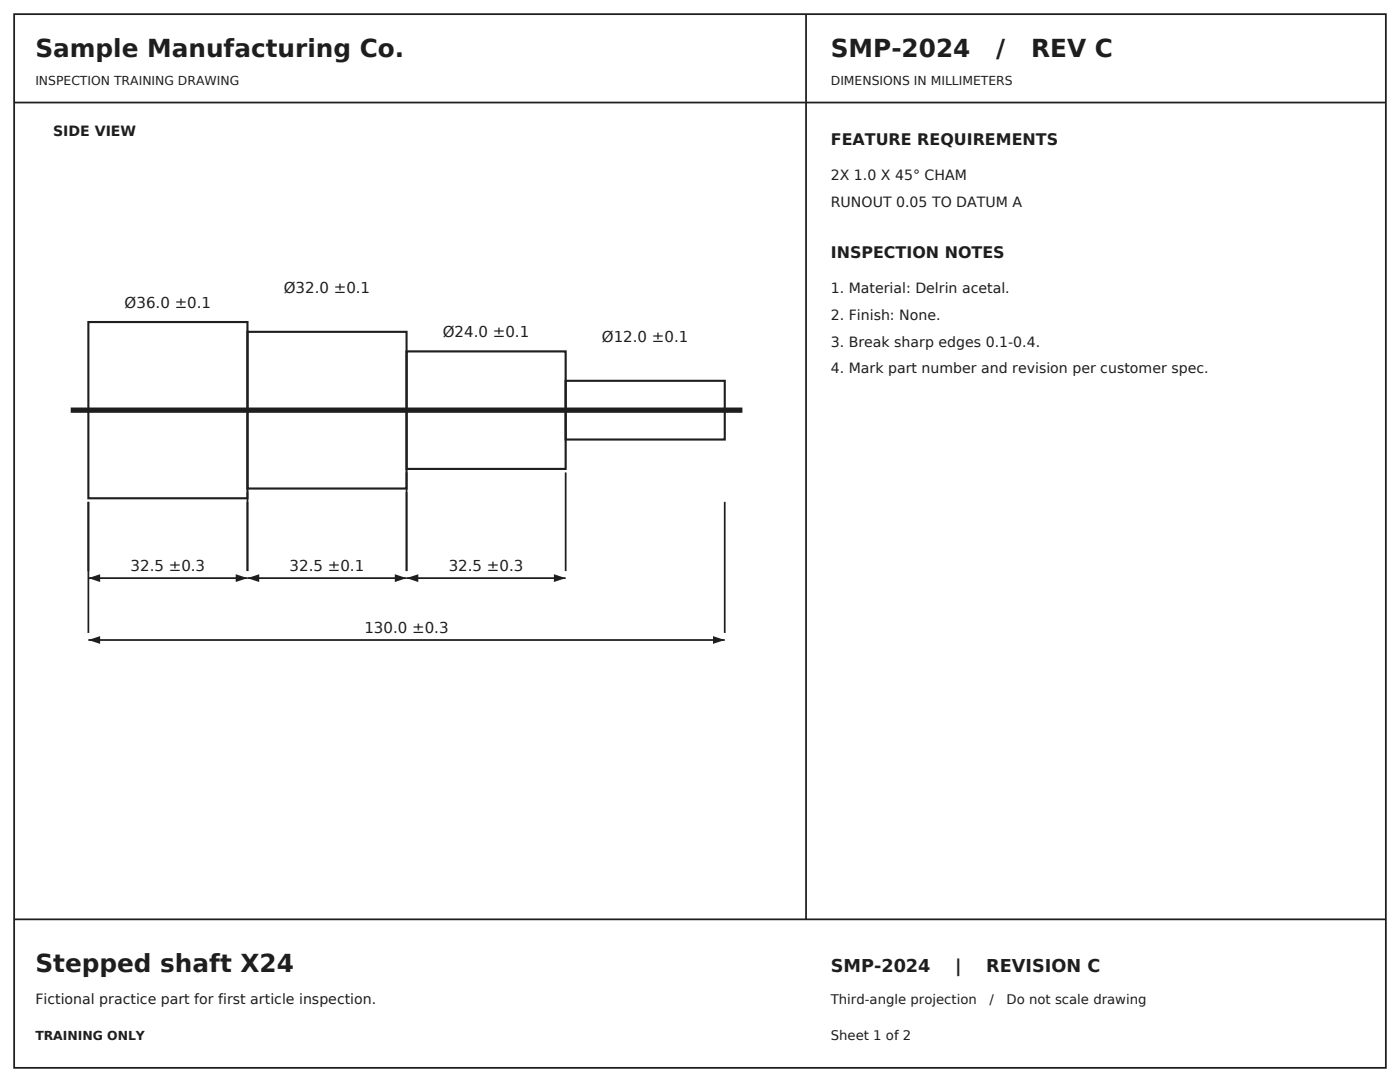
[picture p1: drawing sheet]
<svg xmlns="http://www.w3.org/2000/svg" width="279mm" height="216mm" viewBox="0 0 279 216" stroke-linecap="round" stroke-linejoin="round" font-family="sans-serif">
<defs><g id="words">
<g font-size="4.9" fill="#1a1f24">
<text x="7.1" y="11.3">Sample Manufacturing Co.</text>
<text x="165.8" y="11.3">SMP-2024</text>
<text x="198.8" y="11.3">/</text>
<text x="205.8" y="11.3">REV C</text>
<text x="7.1" y="194">Stepped shaft X24</text>
</g>
<g font-size="3.5" fill="#1a1f24">
<text x="165.8" y="194">SMP-2024</text>
<text x="190.6" y="194">|</text>
<text x="196.8" y="194">REVISION C</text>
</g>
<g font-size="3.2" fill="#1a1f24">
<text x="165.8" y="28.9">FEATURE REQUIREMENTS</text>
<text x="165.8" y="51.5">INSPECTION NOTES</text>
</g>
<g font-size="3" fill="#1a1f24">
<text x="56.6" y="58.5">Ø32.0 ±0.1</text>
<text x="24.9" y="61.4">Ø36.0 ±0.1</text>
<text x="88.4" y="67.3">Ø24.0 ±0.1</text>
<text x="120.1" y="68.2">Ø12.0 ±0.1</text>
<text x="26.1" y="113.9">32.5 ±0.3</text>
<text x="57.8" y="113.9">32.5 ±0.1</text>
<text x="89.6" y="113.9">32.5 ±0.3</text>
<text x="72.7" y="126.3">130.0 ±0.3</text>
</g>
<g font-size="2.8" fill="#1a1f24">
<text x="10.6" y="27.2">SIDE VIEW</text>
<text x="165.8" y="36">2X 1.0 X 45° CHAM</text>
<text x="165.8" y="41.3">RUNOUT 0.05 TO DATUM A</text>
<text x="165.8" y="58.6">1. Material: Delrin acetal.</text>
<text x="165.8" y="63.9">2. Finish: None.</text>
<text x="165.8" y="69.1">3. Break sharp edges 0.1-0.4.</text>
<text x="165.8" y="74.4">4. Mark part number and revision per customer spec.</text>
<text x="7.1" y="200.4">Fictional practice part for first article inspection.</text>
</g>
<g font-size="2.6" fill="#1a1f24">
<text x="165.8" y="200.4">Third-angle projection</text>
<text x="197.5" y="200.4">/</text>
<text x="200.9" y="200.4">Do not scale drawing</text>
<text x="165.8" y="207.4">Sheet 1 of 2</text>
</g>
<g font-size="2.5" fill="#1a1f24">
<text x="7.1" y="16.9">INSPECTION TRAINING DRAWING</text>
<text x="165.8" y="16.9">DIMENSIONS IN MILLIMETERS</text>
<text x="7.1" y="207.4">TRAINING ONLY</text>
</g>
</g></defs>
<path d="M2.8 2.8h273.8v210.3h-273.8zM160.9 2.8v180.6M2.8 20.5h273.8M17.6 100.1v13.8zM17.6 115.4h31.8zM49.4 100.1v13.8zM2.8 183.4h273.8" fill="none" stroke="#1a1f24" stroke-width=".35"/>
<path d="M14.1 81.8h134.1z" fill="none" stroke="#1a1f24" stroke-width="1.1" stroke-linecap="butt"/>
<path d="M17.6 64.3h31.8v35.1h-31.8z" fill="none" stroke="#1a1f24" stroke-width=".42"/>
<g fill="#1a1f24">
<path d="M17.6 115.4l2.4-.8v1.5z"/>
<path d="M47 114.6l2.4 .8-2.4 .7z"/>
</g>
<path d="M49.4 66.2h31.7v31.3h-31.7z" fill="none" stroke="#1a1f24" stroke-width=".42"/>
<path d="M49.4 98.2v15.7zM81.1 98.2v15.7zM49.4 115.4h31.7z" fill="none" stroke="#1a1f24" stroke-width=".35"/>
<g fill="#1a1f24">
<path d="M49.4 115.4l2.3-.8v1.5z"/>
<path d="M78.8 114.6l2.3 .8-2.3 .7z"/>
</g>
<path d="M81.1 70.1h31.8v23.5h-31.8z" fill="none" stroke="#1a1f24" stroke-width=".42"/>
<path d="M81.1 94.3v19.6zM112.9 94.3v19.6zM81.1 115.4h31.8z" fill="none" stroke="#1a1f24" stroke-width=".35"/>
<g fill="#1a1f24">
<path d="M81.1 115.4l2.4-.8v1.5z"/>
<path d="M110.5 114.6l2.4 .8-2.4 .7z"/>
</g>
<path d="M112.9 76h31.7v11.7h-31.7z" fill="none" stroke="#1a1f24" stroke-width=".42"/>
<path d="M17.6 100.1v26.2zM144.6 100.1v26.2zM17.6 127.7h127z" fill="none" stroke="#1a1f24" stroke-width=".35"/>
<g fill="#1a1f24">
<path d="M17.6 127.7l2.4-.8v1.6z"/>
<path d="M142.3 126.9l2.3 .8-2.3 .8z"/>
</g>
<use href="#words"/>
</svg>
